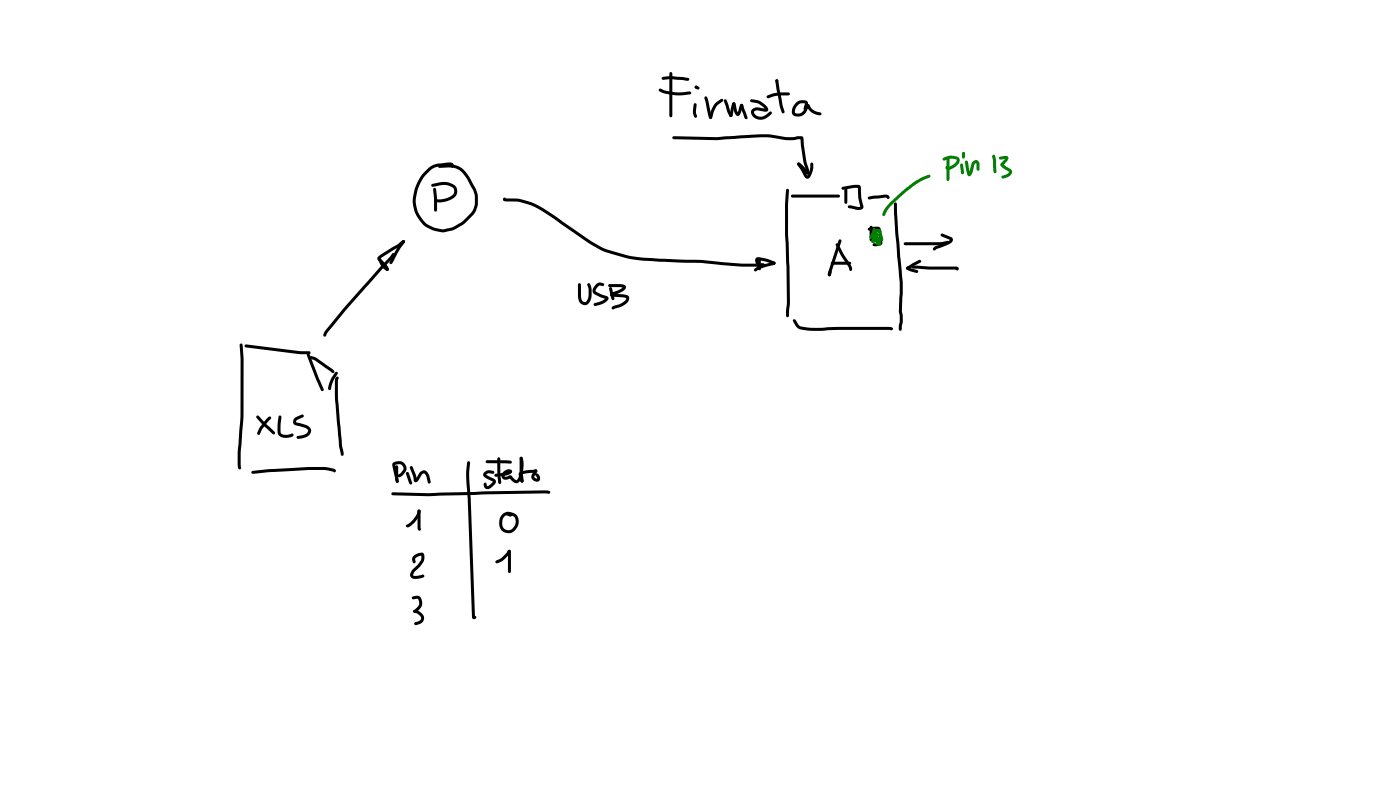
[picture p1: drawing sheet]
<svg xmlns="http://www.w3.org/2000/svg" width="337mm" height="190mm" viewBox="0 0 337 190" stroke-linecap="round" stroke-linejoin="round" font-family="sans-serif">
<g fill="#000">
<path d="M189.1 45.4h.5l.1 .3-.3 3.3v7.3l.4 7.6 .1 8.8-.2 3.2-.4 .3-.2-.1a2.56 2.56 0 0 1-.1-2.1l.2-1.3-.1-8.8-.4-7.6v-6.9zM190.2 46.8l11.4-.1 .3 .4-.3 .4h-11.1l-.4-.4zM201 58.5l.2-.1 .4 .2 1.1 2.4 2 3.1a.68 .68 0 0 1-.2 1l-.3-.1-.3-1-1.8-2.7-1.2-2.3zM201.7 57.6h.5l.1 .4-2.6 8-.3 .4a.68 .68 0 0 1-.3-1.1zM202.4 45l2.8-.6a1.37 1.37 0 0 1 1.7 .4l.1 2.6 .4 1.4a1 1 0 0 1 0 1.3 1 1 0 0 1-1.1 .3l-2.2-.4-.3-.3 .4-.4 2.6 .4-.5-2.2-.1-2.5 .2 .1-3.8 .5-.2-.1zM203.1 45.2h.5l.1 .3v3.1l-.4 .4-.3-.4zM208.7 54.8l1.6-.3a1.15 1.15 0 0 1 1.6 1.3l.2 1.3v1.5l-.6 .4-1.4 .2-.2-.2v-.5l1.6-.3-.1 .2v-1.4l-.4-1.8-2.1 .2-.2-.1zM208.7 47.3l1.1-.3 3.2-.3 .6 .3 .3 .5-.4 .3-.7-.3-3.9 .4-.2-.1zM209.2 54.3h.5l.1 .3v3l-.4 .4-.4-.4zM215 48.7l.3-.1 .3 .4 .3 7.1 1.1 11.6-.2 7.2a9.6 9.6 0 0 1-.1 4.5h-.5l-.1-.3 .2-1.8v-1.5l-.2-1 .2-7-1.1-11.6-.3-5zM217.3 58.3l8.6-.1 1.9-.4 .3 .4a2.67 2.67 0 0 1-2.2 .7h-8.3l-.3-.1zM226.2 56.2l.4-.1 1.9 .8a.81 .81 0 0 1 .6 .8 .81 .81 0 0 1-.6 .8l-3.3 1.3-.6 .4a.55 .55 0 0 1-.3-.6 .55 .55 0 0 1 .5-.4l2.8-1.1 .8-.5-2.1-.8-.2-.3z"/>
<path d="M190.7 76.8l.2-.1 .4 .1 .9 1.4a14 14 0 0 0 6.7 .4l15-.1a.57 .57 0 0 1 .7 .8h-2.2a182.2 182.2 0 0 0-16.6 .2h-1.1a4.7 4.7 0 0 1-3-.7l-1.1-1.6zM199.4 65l.4 .1 .2 .2-.3 .9-.3 .2-.4-.4zM199.8 63l4.5-.1 .3 .3-.3 .4h-4.2l-.3-.1zM217.9 64.2l.5-.1v.5l-.5 .1zM217.9 64.2l.2-.2 2.4 .9 .3 .3-.2 .3-.3 .1-1.9-.6-.6-.4zM219.2 63.9l10.6 .1a.46 .46 0 0 1 .7 .5 .46 .46 0 0 1-.7 .4v-.4l.1 .3h-6.6l-3.8-.3-.4-.3zM217.9 64.2l3-1.8 .5 .1 .1 .3-.2 .3-2.8 1.6h-.6z"/>
<circle cx="199.4" cy="66" r=".37"/>
</g>
<g fill="#008000">
<path d="M209.9 54.8h.5l.1 .5-.2-.1 .8-.1 .1 .3-.2 .3a.74 .74 0 0 1-1 .1 .74 .74 0 0 1-.1-1z"/>
<path d="M209.4 56.1l1.2-.9 .3-.2 .2 .1 .1 .3-.1 .3-1.3 1.2-.3-.2 .2-.1a1.36 1.36 0 0 1 1.4-.5v.5l-.5 .4a.92 .92 0 0 1-1.5 .1v-.5z"/>
<path d="M210.6 56.1a.43 .43 0 0 1 .6 .2 .43 .43 0 0 1-.2 .6l-.9 1.1-.2-.4 1-.4 .5 .1v.4l-1 .5a.63 .63 0 0 1-1-.1 .63 .63 0 0 1 .4-.9z"/>
<path d="M210.4 56.1l.2-.1 .4 .2 .7 1.7a.71 .71 0 0 1-.3 1.2 .71 .71 0 0 1-.9-.8l.3-.8 .1 .2v-.5l.2-.1 .4 .4-.3 1-.1-.2 .3 .1-.2 .2-.9-2.2z"/>
<path d="M210.3 56.2l.3-.2 .4 .4-.1 1-.3 .4-.4-.4z"/>
<path d="M209.6 55.8l1.5-.8a.53 .53 0 0 1 .8 .5v.5a2.39 2.39 0 0 1 .3 1.9h-.5l-.5-2.4 .2 .2-1.4 .6-.4-.1z"/>
<path d="M213.8 48.8l3.4-3.1a18.5 18.5 0 0 1 6-3.7l.4 .1 .1 .2-.3 .4a20.9 20.9 0 0 0-7.8 5.4 8.5 8.5 0 0 0-2.9 3.7h-.5a3.2 3.2 0 0 1 .9-2.2z"/>
<path d="M227.6 38h.5l.1 .2v4.9l-.3 .4-.4-.4z"/>
<path d="M226.6 38l1-.4a2.33 2.33 0 0 1 3.1 .7v.2a2.96 2.96 0 0 1-2.6 2.3 .62 .62 0 0 1-.8-.6l.3-.4 .4 .4-.1-.1 1.1-.4 .9-.8a.36 .36 0 0 0 .1-.5 .36 .36 0 0 0-.4-.2l-1.2-.1-1.5 .5-.2-.1z"/>
<path d="M230.9 39.4l.2-.1 .4 .3 .2 1.9-.3 .4-.4-.4-.2-1.9z"/>
<path d="M232.1 38.7l.2-.1 .4 .3 .5 2.9-.4-.1 .7-2.3a.99 .99 0 0 1 1-1 .99 .99 0 0 1 1 1.1v1.2l-.4 .3-.3-.3-.1-1.4-.1-.1-.2 .1-.6 2a.78 .78 0 0 1-.3 .8 .78 .78 0 0 1-.8 .1l-.4-1.3-.3-1.9z"/>
<path d="M238.6 37.3l.5-.1 .3 1.1 .2 3-.4 .3-.3-.3-.1-.4z"/>
<path d="M240.2 37.8l1.2-.3a.7 .7 0 0 1 1 .2 .7 .7 0 0 1-.3 1l-1 1.1 .1-.3 1.6 1a1.06 1.06 0 0 1 .5 1.1 1.06 1.06 0 0 1-.9 .9l-1.2 .4-.4-.1v-.5l1.3-.5 .5-.5-1.5-1a.81 .81 0 0 1-.6-.7 .81 .81 0 0 1 .6-.8l.6-.8 .1 .2-1.3 .2-.3-.2z"/>
<circle cx="210.9" cy="55.4" r=".36"/>
<circle cx="210.9" cy="56.4" r=".36"/>
<circle cx="210.6" cy="56.4" r=".36"/>
</g>
<g fill="#008000">
<path d="M231.2 36.8h.8l-.1 .7h-.5z" fill-rule="evenodd"/>
<path d="M231.4 37l.2-.1 .4 .4-.1 .7-.3 .1-.4-.3z" fill-rule="evenodd"/>
<circle cx="231.6" cy="36.8" r=".36"/>
</g>
<g fill="#000">
<path d="M159.1 18.6l2.4-.3 3.9 .4 .3 .4-.3 .3-3.9-.4-2.1 .2-.3-.1zM161 17.4l.3-.1 .3 .4v10.1l-.3 .4-.4-.4zM186.5 19.1h.5l.1 .3 1 5.8 .5 1.6-.1 .3-.2 .2-.4-.3-.5-1.7-.7-3.7-.3-2.1zM102.3 41l1.1-1 1.1-.5 3.8-.5a.62 .62 0 0 1 .7 .5 .62 .62 0 0 1-.3 .7l-.3-.1-.1-.5 .1 .2-3.8 .4a9.2 9.2 0 0 0-4.2 10.6 6.4 6.4 0 0 0 6.3 4.3l.8-.2a10 10 0 0 0 6-4.1l.6-1.5 .1-.7a5 5 0 0 0-.5-3l-.5-.9a8.7 8.7 0 0 0-2.7-3.8l-1.1-.5a8.9 8.9 0 0 0-3.7-.1l-.4-.3 .3-.4a9.6 9.6 0 0 1 4 .1 5.4 5.4 0 0 1 3.3 3l.9 1.7a6.1 6.1 0 0 1 1.1 4.5 4.8 4.8 0 0 1-1.7 3.3 10.3 10.3 0 0 1-6.5 3.6 7.6 7.6 0 0 1-7.1-10.1l1.3-2.9zM158.4 21.4l.3-.1a12.5 12.5 0 0 0 7.1 .7l.3 .1v.5a11.4 11.4 0 0 1-7.7-.8zM161.7 32.8l10.5 .1 9.2-.6a28.8 28.8 0 0 1 8 .7l2.4-.3a.95 .95 0 0 1 1.3 .5l.7 5.4 .6 1.9a1 1 0 0 1-.2 1.4l-.4-.3-.7-2.9-.7-5.4 .3 .1-2.3 .3a18.5 18.5 0 0 1-5.3-.7h-2.2l-10.8 .7-10.1-.3-.4-.3zM166.9 24.9h.5l.1 .2-.2 1.8 .3 1-.1 .3a.83 .83 0 0 1-.9-1.1zM169.4 23.2h.5l.3 .9 1 4.1-.4 .3-.3-.1-.3-.7-.9-4.1zM172 24.7l1.3-.9h.5l.1 .3-1.6 1.4-.7 1.4-.3 1a.45 .45 0 0 1-.3 .6 .45 .45 0 0 1-.5-.3l.1-.3a6.7 6.7 0 0 1 1.4-3.2zM174.1 23.9h.5l.5 1.2 .4 1.4 .5 1.3-.3 .3a1.81 1.81 0 0 1-.9-1.4l-.8-2.4zM176.1 24.7l.3-.1 .4 .3-.2 .3 .1-.1-.6 2.6-.4 .4-.4-.3zM176.2 24.7l.2-.1 .4 .2 .3 1.7 .4 .7h-.3l.7-2 .3-.2h.3l.1 .3-.2 .4 .1-.2-.4 1.5a.72 .72 0 0 1-.4 .8 .72 .72 0 0 1-.9-.3l-.4-.8-.3-1.6 .1 .1-.2-.3z"/>
<path d="M178 25l.4-.1 .3 .3 1 3.1a.46 .46 0 0 1-.5 .2 .46 .46 0 0 1-.3-.4l-1-2.8zM180.4 23.9l1.4 .1a4.6 4.6 0 0 1 2.8 2.1l.1 .1a.67 .67 0 0 1-.3 .6 .67 .67 0 0 1-.8 0l-1.7-.3-.5 .2-.1 .3a1.66 1.66 0 0 0 2.6 .7l1.3-.9 .4 .3a2.94 2.94 0 0 1-4.5 1 1.3 1.3 0 0 1-.5-1.7 1.3 1.3 0 0 1 1.6-.6l1.9 .3-.1 .2-.6-.6-1.1-.8-1.9-.5zM184.3 23.1l.2-.2a9.1 9.1 0 0 1 5.3-.6v.5l-1.3 .1a7.8 7.8 0 0 0-3.7 .7l-.4-.1zM191.8 39.1h.4l.1 .4v-.2l1.8 2.9a5.9 5.9 0 0 0 .8-3.1h.5a4.6 4.6 0 0 1-.8 3.7l-.6 .1-.5-.3-1.8-3zM191.3 24.7a2.1 2.1 0 0 1 2.9-.1l-.3 1.6-.4 .2-.3-.3 .4-1.2a1.9 1.9 0 0 0-2.4 2.3 1.6 1.6 0 0 0 2.1-.9l.5-1.1a.49 .49 0 0 1 .5-.2 .49 .49 0 0 1 .4 .4 3 3 0 0 0 2.7 1.7v.5a3.3 3.3 0 0 1-3.4-2l.4-.1-.4 1.1a2.13 2.13 0 0 1-3.6 .7l.1-1.3zM96.8 57.8h.5v.5a20.4 20.4 0 0 0-3 5l-.3 .2-.3-.1-.1-.5 2.1-3.7zM103.7 44.3l2.1-.5a3.3 3.3 0 0 1 4 1.6 2.02 2.02 0 0 1-1.1 2.4 4.6 4.6 0 0 1-4.2 .6l.1-.5 .3-.1a4.5 4.5 0 0 0 4.1-1.2 1.19 1.19 0 0 0-.7-1.8l-1.5-.4-2.8 .5-.3-.1zM104.2 45.2l.3-.1 .3 .3 .2 2 .1 3.1-.4 .4-.4-.4zM121.1 47.7l.4-.1a15.5 15.5 0 0 1 10.7 3.5l10 6.9a29 29 0 0 0 13 3.9l14.3 .6a103.9 103.9 0 0 0 14 .8l.4 .4-.3 .4a105.4 105.4 0 0 1-14.9-.9l-9-.3a40 40 0 0 1-14.2-2.4l-3.7-1.9-8.1-5.6a21.4 21.4 0 0 0-8.9-4.5l-2.8-.1a.63 .63 0 0 1-.7-.1 .63 .63 0 0 1-.2-.6zM191.7 39.2l.4-.2 .5 .3 1.9 2-.1 .5-.3 .1-.3-.2-1.9-2h.2h-.4zM90.9 61.8h.4l.9 1.7 1.3 1.2a.67 .67 0 0 1-.7 .3 .67 .67 0 0 1-.6-.4l-.9-1.3-.5-1.2zM91 61.6l4.9-3.1a1.25 1.25 0 0 1 1.4-.7v.5l-1.1 .9-4.8 3v-.2l1.7 1.8a.78 .78 0 0 1 0 1.3l-.2-.2-.5-.9-1.5-1.5a.65 .65 0 0 1 .1-.9z"/>
<path d="M139 68.1l.3-.1 .4 .4v2.8a1.03 1.03 0 0 0 1.1 1.3l.5-.6 .2-.7v-1.8l-.3-1 .3-.4 .3 .2 .3 .8 .1 1.9a2.08 2.08 0 0 1-1.7 2.4 1.85 1.85 0 0 1-1.6-2.1zM143.3 68.3l.8-.4 1.1 .2v.5l-1.3 .1-.6 .7-.1 .5 1.3 .8 1.2 .4a.66 .66 0 0 1 .6 .5 .66 .66 0 0 1-.4 .7l-1.2 .8-1.6 .4-.3-.1-.1-.2 .2-.4 1.8-.5 .9-.7 .1 .2-2.7-1.1a1.34 1.34 0 0 1 .1-2.2zM146.3 68.4l3.2-.1a.83 .83 0 0 1 1 .6 .83 .83 0 0 1-.7 1l-2.8 1.3-.2-.1-.1-.3 .2-.4 2-.8 .9-.6v.1l-3.3-.1-.3-.4zM146.5 69.1l.3-.2 .3 .3 .6 2.5-.1 .3-.2 .1-.4-.2-.1-.5-.5-2zM146.8 70.6l2.9 .1a1.23 1.23 0 0 1 1.6 .8l-.2 .7a5 5 0 0 1-3.5 2.1l-.5-.1-.1-.2a2.75 2.75 0 0 1 2-1l1.2-.7 .3-.7-3.5-.4-.3-.4zM181.7 62l.6-.2 2 .3 1.8 .7 .3 .4-.3 .4-2-.8-1.8-.3 .6 2-.4 .4-.3-.2-.6-1.8zM182.3 62l.2-.1 .4 .4v2.3l-.4 .3-.3-.4zM182.9 63.3l.2-.1 .7 .2 .1 .3-.1 .2-.3 .2-.7-.3zM181.3 64.6l.5-.3a11.6 11.6 0 0 1 4-1.3h.5l.1 .2-.4 .5a9.8 9.8 0 0 0-4 1.3l-.4 .2-.3-.1zM57.7 82.6l.3-.1 .3 .3 .3 3.2-.1 13.9-.6 8.7 .1 3.8-.4 .4-.3-.3-.1-.5-.1-3.1 .7-9zM58.9 82.8l.3-.1 12.9 1.7h2.2l.4 .3-.4 .4h-2.3l-12.9-1.6-.3-.4zM61.7 99.9h.5l1.6 1.8 2.2 2.1v.5h-.5l-2.3-2.1-1.5-1.8z"/>
<path d="M73.8 84.9l.3-.1 .3 .3 3.4 8.4-.1 .4-.2 .1-.4-.2-1.1-2.6-2.3-5.9zM74.5 85.6h.4a6.2 6.2 0 0 1 2.9 1.6l2.2 1.5 .4 .6-.1 .2h-.5l-2.5-1.8a6.6 6.6 0 0 0-2.8-1.6zM94.3 60.8l.5 .1 .1 .2-.2 .5-2.9 3.1a222.2 222.2 0 0 0-13.3 15.5l-.2 .6h-.5l-.1-.3 .4-.9a280.9 280.9 0 0 1 15.6-17.9zM80.6 89.4l.3-.1 .2 .1 .1 .4-1 1.6-.7 2.2h-.5a4.6 4.6 0 0 1 .8-3zM80.8 90.6h.6l.1 .2-.3 .4v4.4l1 11.4 .4 1.9-.1 .5-.2 .1-.4-.3-.4-2.2-1-11v-4.7zM60.5 113.2l4-.5 10-.5a15.7 15.7 0 0 1 5.7 .4l.5 .4v.4l-.3 .1-.4-.3 .1 .1-.7-.2a15.5 15.5 0 0 0-4.9-.2l-9.9 .5-3.8 .4-.3-.1zM64.3 100.4l.6-.4 .3 .4-.6 .7a9.9 9.9 0 0 0-2.2 3.3h-.5l-.1-.3a8.6 8.6 0 0 1 2.5-3.7zM67.1 99.9h.5l.1 .3-.3 3.2a.88 .88 0 0 0 1.1 1.1l1.7-.4 .3 .1a.67 .67 0 0 1-.8 .9 2.23 2.23 0 0 1-2.9-1l-.1-2.1zM70.8 100.5l1.7-.9 .4 .1 .1 .4-1.7 .9-.1 .4 2.4 .7a1.49 1.49 0 0 1 1.2 1.5 1.49 1.49 0 0 1-1.2 1.4l-2 .4-.3-.3 .3-.4 1.4-.2 .8-.5a.68 .68 0 0 0 .2-.7 .68 .68 0 0 0-.6-.5l-2.1-.6a.99 .99 0 0 1-.8-.6 .99 .99 0 0 1 .3-1.1zM94.2 118.4l8.7 .1 28.1-.7 1 .1 .3 .4-.4 .3-15.8 .2-13.2 .4-8.5-.2-.3-.4zM94.5 111.2a1.92 1.92 0 0 1 2.2-.3 1.92 1.92 0 0 1 1 2.1l-.9 1.2-.9 .5a.45 .45 0 0 1-.2-.5 .45 .45 0 0 1 .4-.4l.8-1v-.6a1.27 1.27 0 0 0-1.9-.5l.9 3.8-.1 .3-.3 .2-.4-.4-.7-3.5-.1-.6zM95.1 111.9l.3-.1 .3 .4 .1 3.7a.67 .67 0 0 1-.8-.9z"/>
<path d="M97.7 113.5l.2-.1 .4 .2 .8 2.4-.1 .3-.3 .1-.3-.2-.8-2.4zM98.6 112.1l.3-.2 .3 .3 .8 1.9 .2 1.2-.3-.2 .9-1.5a1.26 1.26 0 0 1 1.4-.6 1.26 1.26 0 0 1 1 1.2l.3 1.6-.3 .4-.4-.3-.3-1.3-.3-.7a.41 .41 0 0 0-.4-.2 .41 .41 0 0 0-.4 .3l-1 1.6a.6 .6 0 0 1-.8 .2 .6 .6 0 0 1-.2-.8l-.9-2.6zM112.4 110.9h.5l.1 .2a29.6 29.6 0 0 0 .2 8.6l1 28.5-.3-.2h.5l.1 .3-.1 .3a.53 .53 0 0 1-.6 .1 .53 .53 0 0 1-.3-.4l-1.1-28.5-.3-4.8v-2zM116.8 110.7l4.8-.1 1.1 .1 .4 .3-.4 .4-5.6-.1-.4-.4zM116.4 113.5l.9-.5 1.5 .2-.1 .5-.2 .1-1-.1-.7 .4v-.1l2 1 .4 .4-.1 .7-1 1a1.03 1.03 0 0 1-1.4 .3 1.03 1.03 0 0 1-.3-1.4h.5l.1 .4a.28 .28 0 0 0 .1 .4 .28 .28 0 0 0 .4-.1l1-1-1.3-.6a1.12 1.12 0 0 1-1-1.3zM118.9 113.9l2.7-.4 .8-.4 .1 .4-.7 .1-.5 .5v.4h.4a1.06 1.06 0 0 1 1.8 .5l.7 .3a7.4 7.4 0 0 0 .8-5.1v-.4a.66 .66 0 0 1 .8 .9 7.3 7.3 0 0 1-1.1 5.2 1.58 1.58 0 0 1-2.2-1.1l.2 .1a1.16 1.16 0 0 1-1.4 .3 1.16 1.16 0 0 1-.7-1.3 1.6 1.6 0 0 1 2.5-.8 1.37 1.37 0 0 1-1.6 1.2l-2.3 .2-.3-.1zM119.6 110l.3-.2 .4 .4v3.8l.2 1.9-.4 .4a.8 .8 0 0 1-.4-1l-.1-1.3zM124.9 113.5l1.8-.5 1.6-.2a.47 .47 0 0 1 .6 0 .47 .47 0 0 1 .2 .6l-3.7 .6 .4 1.6-.3 .3-.4-.2-.3-1.2-.1-.7zM125 109.9l.3-.2 .3 .4v3.1l.3 2.3-.2 .3-.2 .1-.4-.3-.1-1.6zM128.6 112.9h.5l.1 .3-.8 1.4 .7 .4v-.3l-.5-.6 .2-.3a1.01 1.01 0 0 1 1 1.2 1.06 1.06 0 0 1-.9 .7 1.06 1.06 0 0 1-1-.7l-.1-.8zM100.5 122.5a.55 .55 0 0 1 .6 .3 .55 .55 0 0 1-.1 .7 5.6 5.6 0 0 1-3.1 3.2l-.3-.4 .1-.2 .3-.1a5.2 5.2 0 0 0 2.5-3.5zM99.4 133.6l.6-.5 .9-.3a.84 .84 0 0 1 1 .2 .84 .84 0 0 1 .1 1l-.3 1.1-.9 1.2-1.1 1-.4 .8 .2 .2h.6l1.6-.3 .2 .1 .1 .5a3.1 3.1 0 0 1-2.4 .5 1.08 1.08 0 0 1-1-.8 1.08 1.08 0 0 1 .3-1.1l2.2-2.5 .2-.5v-.8l.1 .1a1.64 1.64 0 0 0-1.6 .9v.8l-.5 .1-.2-1z"/>
<path d="M100.5 122.5h.5v.5l-.3-.2 .3 .2h-.5v-.5l.2 .3zM100.5 122.5l.2-.1 .4 .4v4.6a.55 .55 0 0 1-.6-.1 .55 .55 0 0 1-.1-.6zM119.1 134.8l.2-.2a5 5 0 0 0 2.6-1.9l.2-.5 .3-.1 .2 .1 .1 .4-.5 .8a5.5 5.5 0 0 1-2.6 1.9l-.4-.1zM120.8 123.5l.5-.3 .6-.1 .9 .3 .3 .4-.4 .3-.9-.3a2 2 0 0 0-.4 3.3l.1 .1a1.67 1.67 0 0 0 2.4-1.4 1.41 1.41 0 0 0-.7-1.9l-.8-.2a.77 .77 0 0 1-.9-.4l.1-.3a2.41 2.41 0 0 1 2.8 1.1 2.41 2.41 0 0 1-.3 2.9 2.28 2.28 0 0 1-3 .8 2.28 2.28 0 0 1-1-2.9l.2-.8zM122.2 132.2l.2-.1 .3 .1 .1 .6v4.5l-.3 .4-.4-.4zM99.1 143.4l.9-.3a1.33 1.33 0 0 1 1.5 1.6 2.5 2.5 0 0 1-1.6 2.4l.1-.1-.3 .2-.3-.1v-.4l.9-.8a1.42 1.42 0 0 0 .1-2.1l-1.1 .2-.2-.1zM99.5 146.6l.3-.1a1.99 1.99 0 0 1 2 2.7l-.8 .6-1 .4-.3-.1-.1-.5 1.5-.7a.78 .78 0 0 0-.3-1.1l-.6-.5-.7-.1-.2-.3z"/>
<circle cx="186.7" cy="19.4" r=".37"/>
<circle cx="170.8" cy="28.2" r=".37"/>
<circle cx="175.7" cy="27.8" r=".36"/>
<circle cx="97" cy="58.1" r=".36"/>
<circle cx="121.3" cy="47.9" r=".37"/>
<circle cx="194.2" cy="41.6" r=".36"/>
<circle cx="93.1" cy="64.7" r=".36"/>
<circle cx="147" cy="70.8" r=".36"/>
<circle cx="182.5" cy="64.5" r=".36"/>
<circle cx="183.5" cy="63.7" r=".36"/>
<circle cx="186.1" cy="63.2" r=".37"/>
<circle cx="95.4" cy="112.2" r=".38"/>
<circle cx="125.5" cy="115.6" r=".36"/>
<circle cx="128.8" cy="113.1" r=".36"/>
<circle cx="122.4" cy="132.4" r=".36"/>
<circle cx="99.7" cy="146.9" r=".36"/>
</g>
<g fill="#000">
<path d="M167.1 20.7l.2-.1 .7 .2 .2 .4-.1 .2-.3 .1-.6-.2-.2-.4z" fill-rule="evenodd"/>
<circle cx="167.3" cy="20.9" r=".36"/>
</g>
</svg>
